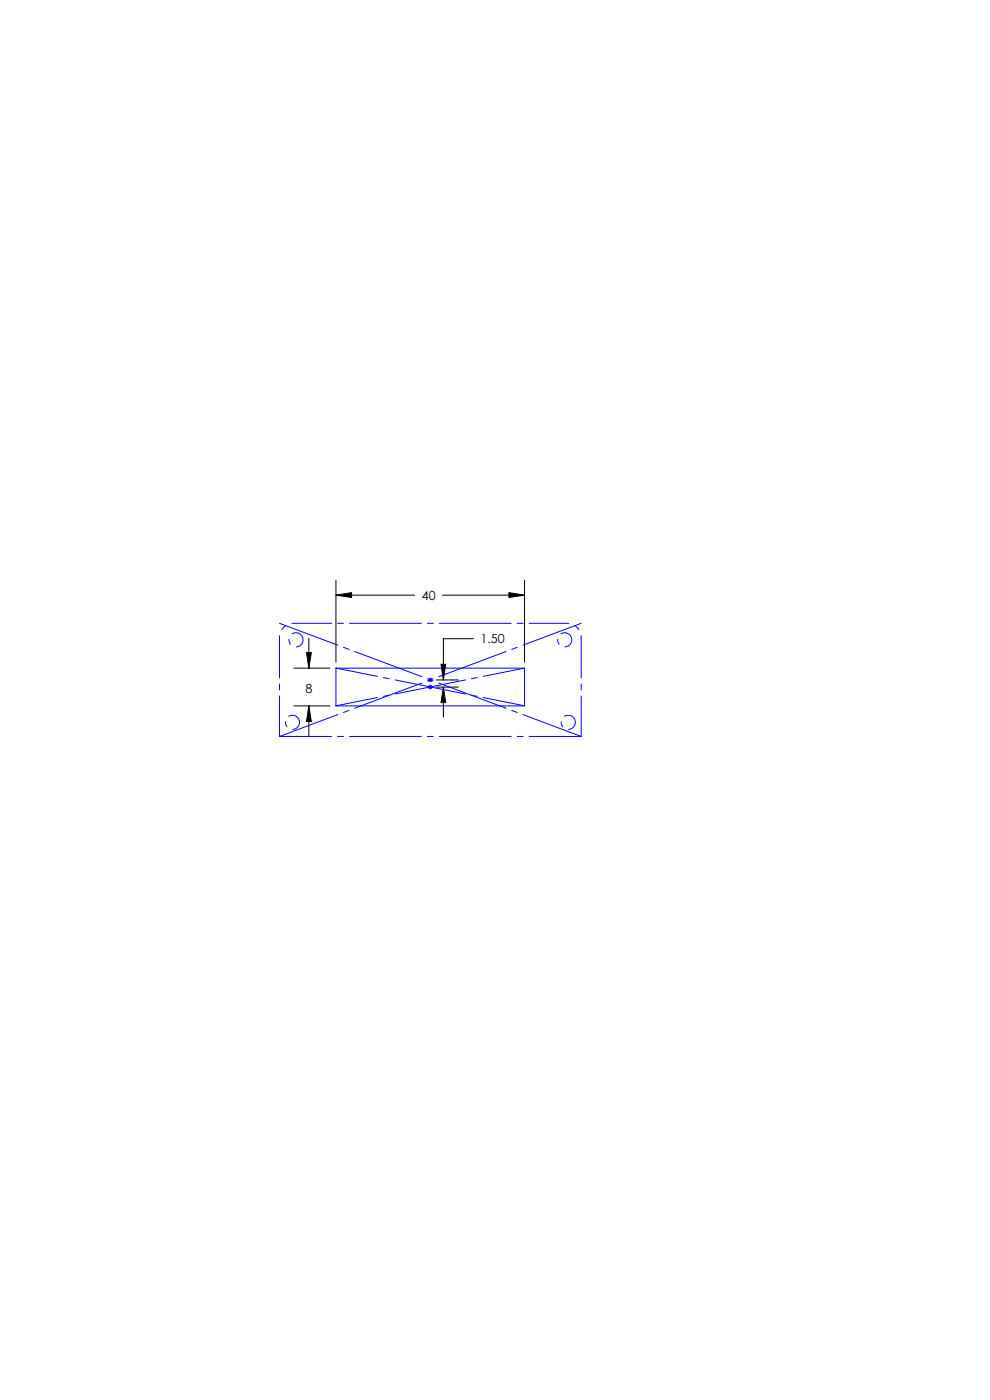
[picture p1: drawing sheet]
<svg xmlns="http://www.w3.org/2000/svg" width="210mm" height="297mm" viewBox="0 0 210 297" stroke-linecap="round" stroke-linejoin="round" font-family="sans-serif">
<defs><g id="words">
<g font-size="2.7">
<text x="89.5" y="127.2">40</text>
<text x="101.9" y="136.5">1.50</text>
<text x="64.8" y="146.9">8</text>
</g>
</g></defs>
<g fill="none" stroke="#000" stroke-width=".21">
<path d="M65 138.5h1l-.5 3.2zM65.5 135.4v6.3M71.3 123.1v17.4M71.3 126.3h16.6M71.3 126.3l3.3-.6v1zM93.9 126.3h17.4M100.4 135.5h-6.3v8.7M108 125.7l3.3 .6-3.3 .4zM111.3 123.1v17.4M62.3 141.7h7.7M62.3 149.8h7.7M65.5 149.8v6.3"/>
<path d="M65.5 149.8l.5 3.3h-1zM92.5 144.2h4.7M92.5 145.8h4.7M93.6 140.9h.9l-.4 3.3zM94.1 145.8v6.3M94.1 145.8l.4 3.2h-.9z"/>
</g>
<path d="M59.3 135.2a3 3 0 0 1 3-3M123.3 135.2a3 3 0 0 0-3-3" fill="none" stroke="#00f" stroke-width=".21" stroke-dasharray="15.2 1.3 1.3 1.3" stroke-dashoffset="14.8" stroke-linecap="butt"/>
<path d="M64.2 135.3a1.5 1.5 0 0 0-2.5-.6 1.5 1.5 0 0 0 .6 2.5 1.5 1.5 0 0 0 2-1.7l-.1-.2M121.2 135.3a1.5 1.5 0 0 0-2.5-.6 1.5 1.5 0 0 0 .6 2.5 1.5 1.5 0 0 0 2-1.7l-.1-.2M63.5 152.8a1.5 1.5 0 0 0-2.5-.6 1.5 1.5 0 0 0 .6 2.5 1.5 1.5 0 0 0 1.9-1.7v-.2M122 152.8a1.5 1.5 0 0 0-2.5-.6 1.5 1.5 0 0 0 .6 2.5 1.5 1.5 0 0 0 1.9-1.7v-.2" fill="none" stroke="#00f" stroke-width=".21" stroke-dasharray="15.2 1.3 1.3 1.3" stroke-dashoffset="12.4" stroke-linecap="butt"/>
<path d="M71.3 141.7h40v8.1h-40zM90.8 144.2h1M90.8 145.8h1M90.9 143.9l.7 .7M90.9 145.4l.7 .7M91.3 143.8v.9M91.3 145.2v1.1M91.6 143.9l-.7 .7M91.6 145.4l-.7 .7" fill="none" stroke="#00f" stroke-width=".21"/>
<path d="M62.3 132.2h58" fill="none" stroke="#00f" stroke-width=".21" stroke-dasharray="15.2 1.3 1.3 1.3" stroke-dashoffset="7.2"/>
<path d="M59.3 135.2v21M123.3 135.2v21" fill="none" stroke="#00f" stroke-width=".21" stroke-dasharray="15.2 1.3 1.3 1.3" stroke-dashoffset="6.6"/>
<path d="M59.3 156.2h64" fill="none" stroke="#00f" stroke-width=".21" stroke-dasharray="15.2 1.3 1.3 1.3" stroke-dashoffset="4.2"/>
<path d="M59.3 132.2l64 24M59.3 156.2l64-24" fill="none" stroke="#00f" stroke-width=".21" stroke-dasharray="15.2 1.3 1.3 1.3" stroke-dashoffset="2"/>
<path d="M71.3 141.7l40 8M71.3 149.7l40-8" fill="none" stroke="#00f" stroke-width=".21" stroke-dasharray="15.2 1.3 1.3 1.3" stroke-dashoffset="6.3"/>
<path d="M93.6 140.9h.9l-.4 3.3zM94.1 145.8l.4 3.2h-.9zM71.3 126.3l3.3-.6v1zM108 125.7l3.3 .6-3.3 .4zM65 138.5h1l-.5 3.2zM65.5 149.8l.5 3.3h-1z" fill="#000"/>
<use href="#words"/>
</svg>
